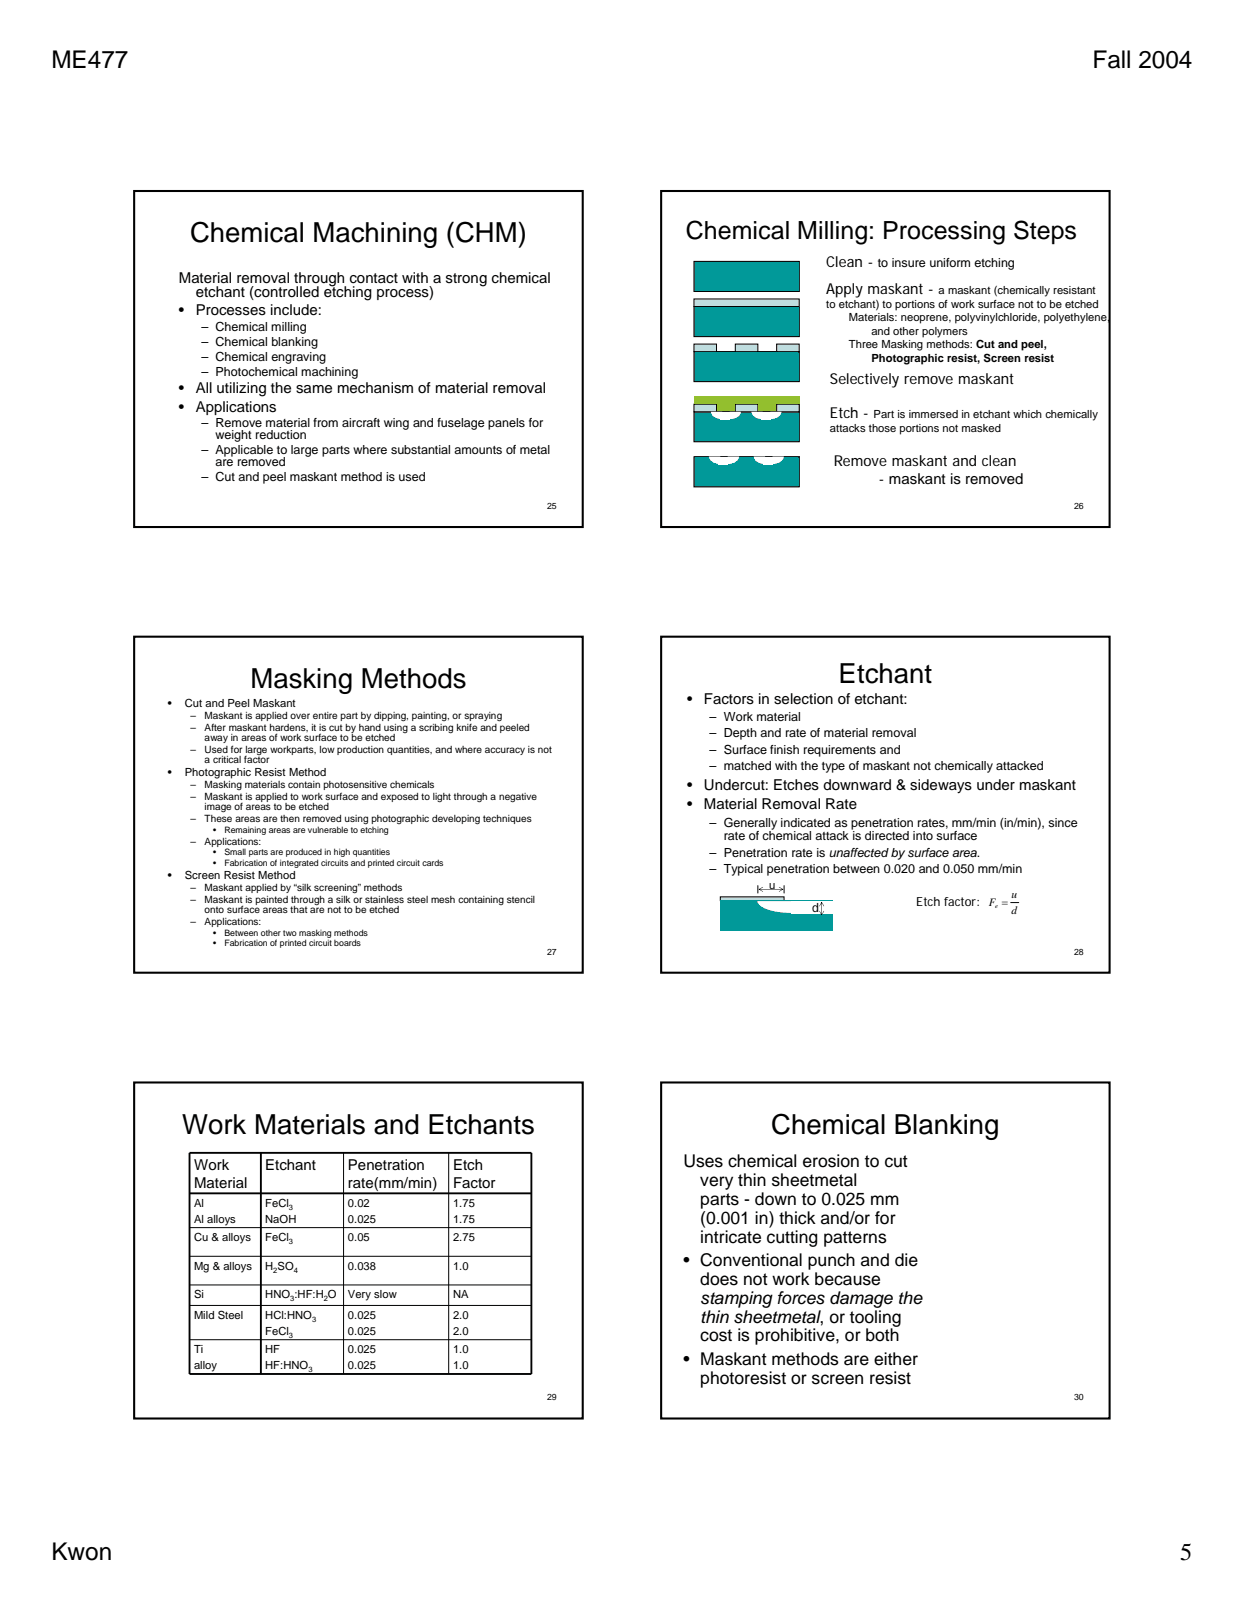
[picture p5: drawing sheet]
<svg xmlns="http://www.w3.org/2000/svg" width="216mm" height="279mm" viewBox="0 0 216 279" stroke-linecap="round" stroke-linejoin="round" font-family="sans-serif">
<defs><g id="words">
<g font-size="4.8">
<text x="33" y="42">Chemical Machining (CHM)</text>
<text x="43.5" y="119.4">Masking Methods</text>
<text x="145.5" y="118.5">Etchant</text>
<text x="31.6" y="196.7">Work Materials and Etchants</text>
<text x="133.9" y="196.7">Chemical Blanking</text>
</g>
<text font-size="4.3" x="119" y="41.4">Chemical Milling: Processing Steps</text>
<g font-size="4.2">
<text x="8.9" y="11.8">ME477</text>
<text x="189.6" y="11.8">Fall 2004</text>
<text x="8.9" y="270.8">Kwon</text>
<text x="204.8" y="270.7">5</text>
</g>
<g font-size="3">
<text x="118.6" y="202.5">Uses chemical erosion to cut</text>
<text x="121.5" y="205.8">very thin sheetmetal</text>
<text x="121.5" y="209">parts - down to 0.025 mm</text>
<text x="121.5" y="212.3">(0.001 in) thick and/or for</text>
<text x="121.5" y="215.6">intricate cutting patterns</text>
<text x="118.6" y="219.6">• Conventional punch and die</text>
<text x="121.5" y="222.9">does not work because</text>
<text x="121.5" y="226.2">stamping forces damage the</text>
<text x="121.5" y="229.5">thin sheetmetal, or tooling</text>
<text x="121.5" y="232.8">cost is prohibitive, or both</text>
<text x="118.6" y="236.8">• Maskant methods are either</text>
<text x="121.5" y="240.1">photoresist or screen resist</text>
</g>
<g font-size="2.6">
<text x="143.4" y="46.4">Clean -</text>
<text x="31" y="49.1">Material removal through contact with a strong chemical</text>
<text x="34" y="51.6">etchant (controlled etching process)</text>
<text x="143.4" y="50.9">Apply maskant -</text>
<text x="31" y="54.7">•</text>
<text x="34" y="54.7">Processes include:</text>
<text x="31" y="68.3">•</text>
<text x="31" y="71.4">•</text>
<text x="34" y="68.3">All utilizing the same mechanism of material removal</text>
<text x="34" y="71.4">Applications</text>
<text x="144" y="66.6">Selectively remove maskant</text>
<text x="144" y="72.5">Etch -</text>
<text x="144.7" y="80.9">Remove maskant and clean</text>
<text x="152.5" y="84.1">- maskant is removed</text>
<text x="119.2" y="122.1">•</text>
<text x="122.2" y="122.1">Factors in selection of etchant:</text>
<text x="119.2" y="137">•</text>
<text x="122.2" y="137">Undercut: Etches downward &amp; sideways under maskant</text>
<text x="119.2" y="140.5">•</text>
<text x="122.2" y="140.5">Material Removal Rate</text>
<text x="33.7" y="203">Work</text>
<text x="46" y="203">Etchant</text>
<text x="60.4" y="203">Penetration</text>
<text x="78.6" y="203">Etch</text>
<text x="33.7" y="206.1">Material</text>
<text x="60.4" y="206.1">rate(mm/min)</text>
<text x="78.6" y="206.1">Factor</text>
</g>
<g font-size="2.2">
<text x="152.3" y="46.4">to insure uniform etching</text>
<text x="34.9" y="57.4">– Chemical milling</text>
<text x="34.9" y="60">– Chemical blanking</text>
<text x="34.9" y="62.6">– Chemical engraving</text>
<text x="34.9" y="65.2">– Photochemical machining</text>
<text x="34.9" y="74.1">– Remove material from aircraft wing and fuselage panels for</text>
<text x="37.4" y="76.2">weight reduction</text>
<text x="34.9" y="78.8">– Applicable to large parts where substantial amounts of metal</text>
<text x="34.9" y="83.5">– Cut and peel maskant method is used</text>
<text x="37.4" y="80.9">are removed</text>
<text x="123.1" y="125.1">– Work material</text>
<text x="123.1" y="128">– Depth and rate of material removal</text>
<text x="123.1" y="130.8">– Surface finish requirements and</text>
<text x="123.1" y="133.7">– matched with the type of maskant not chemically attacked</text>
<text x="123.1" y="143.4">– Generally indicated as penetration rates, mm/min (in/min), since</text>
<text x="123.1" y="148.7">– Penetration rate is unaffected by surface area.</text>
<text x="125.6" y="145.8">rate of chemical attack is directed into surface</text>
<text x="123.1" y="151.5">– Typical penetration between 0.020 and 0.050 mm/min</text>
<text x="140.9" y="158.3">d</text>
<text x="159" y="157.2">Etch factor:</text>
</g>
<g font-size="2">
<text x="175.6" y="155.9">u</text>
<text x="171.6" y="157.1">F =</text>
<text x="175.6" y="158.7">d</text>
</g>
<g font-size="1.9">
<text x="143.4" y="53.4">to etchant) to portions of work surface not to be etched</text>
<text x="162.9" y="50.9">a maskant (chemically resistant</text>
<text x="147.3" y="55.8">Materials: neoprene, polyvinylchloride, polyethylene,</text>
<text x="151.2" y="58.1">and other polymers</text>
<text x="147.3" y="60.5">Three Masking methods: Cut and peel,</text>
<text x="151.2" y="62.8">Photographic resist, Screen resist</text>
<text x="144" y="74.9">attacks those portions not masked</text>
<text x="151.6" y="72.5">Part is immersed in etchant which chemically</text>
<text x="29.1" y="122.7">•</text>
<text x="32.1" y="122.7">Cut and Peel Maskant</text>
<text x="29.1" y="134.7">•</text>
<text x="32.1" y="134.7">Photographic Resist Method</text>
<text x="29.1" y="152.5">•</text>
<text x="32.1" y="152.5">Screen Resist Method</text>
<text x="133.5" y="154.3">u</text>
<text x="33.7" y="209.4">Al</text>
<text x="46" y="209.4">FeCl</text>
<text x="60.4" y="209.4">0.02</text>
<text x="78.6" y="209.4">1.75</text>
<text x="33.7" y="215.3">Cu &amp; alloys</text>
<text x="33.7" y="212.2">Al alloys</text>
<text x="46" y="215.3">FeCl</text>
<text x="46" y="212.2">NaOH</text>
<text x="60.4" y="215.3">0.05</text>
<text x="60.4" y="212.2">0.025</text>
<text x="78.6" y="215.3">2.75</text>
<text x="78.6" y="212.2">1.75</text>
<text x="33.7" y="220.3">Mg &amp; alloys</text>
<text x="46" y="220.3">H SO</text>
<text x="60.4" y="220.3">0.038</text>
<text x="78.6" y="220.3">1.0</text>
<text x="33.7" y="225.3">Si</text>
<text x="46" y="225.3">HNO :HF:H O</text>
<text x="60.4" y="225.3">Very slow</text>
<text x="78.6" y="225.3">NA</text>
<text x="33.7" y="228.8">Mild Steel</text>
<text x="46" y="228.8">HCl:HNO</text>
<text x="46" y="231.7">FeCl</text>
<text x="60.4" y="228.8">0.025</text>
<text x="60.4" y="231.7">0.025</text>
<text x="78.6" y="228.8">2.0</text>
<text x="78.6" y="231.7">2.0</text>
<text x="33.7" y="234.8">Ti</text>
<text x="33.7" y="237.6">alloy</text>
<text x="46" y="234.8">HF</text>
<text x="46" y="237.6">HF:HNO</text>
<text x="60.4" y="234.8">0.025</text>
<text x="60.4" y="237.6">0.025</text>
<text x="78.6" y="234.8">1.0</text>
<text x="78.6" y="237.6">1.0</text>
</g>
<g font-size="1.7">
<text x="33.1" y="124.8">–</text>
<text x="35.5" y="124.8">Maskant is applied over entire part by dipping, painting, or spraying</text>
<text x="33.1" y="126.9">–</text>
<text x="33.1" y="130.7">–</text>
<text x="35.5" y="126.9">After maskant hardens, it is cut by hand using a scribing knife and peeled</text>
<text x="35.5" y="128.6">away in areas of work surface to be etched</text>
<text x="35.5" y="130.7">Used for large workparts, low production quantities, and where accuracy is not</text>
<text x="33.1" y="136.8">–</text>
<text x="35.5" y="136.8">Masking materials contain photosensitive chemicals</text>
<text x="35.5" y="132.4">a critical factor</text>
<text x="33.1" y="138.9">–</text>
<text x="33.1" y="142.6">–</text>
<text x="35.5" y="142.6">These areas are then removed using photographic developing techniques</text>
<text x="35.5" y="138.9">Maskant is applied to work surface and exposed to light through a negative</text>
<text x="35.5" y="140.5">image of areas to be etched</text>
<text x="33.1" y="146.6">–</text>
<text x="35.5" y="146.6">Applications:</text>
<text x="33.1" y="154.6">–</text>
<text x="35.5" y="154.6">Maskant applied by “silk screening” methods</text>
<text x="33.1" y="156.7">–</text>
<text x="33.1" y="160.5">–</text>
<text x="35.5" y="156.7">Maskant is painted through a silk or stainless steel mesh containing stencil</text>
<text x="35.5" y="160.5">Applications:</text>
<text x="35.5" y="158.4">onto surface areas that are not to be etched</text>
</g>
<g font-size="1.5">
<text x="95" y="88.3">25</text>
<text x="186.4" y="88.3">26</text>
<text x="37" y="144.5">•</text>
<text x="37" y="148.4">•</text>
<text x="38.9" y="144.5">Remaining areas are vulnerable to etching</text>
<text x="38.9" y="148.4">Small parts are produced in high quantities</text>
<text x="37" y="150.2">•</text>
<text x="38.9" y="150.2">Fabrication of integrated circuits and printed circuit cards</text>
<text x="37" y="162.4">•</text>
<text x="37" y="164.2">•</text>
<text x="38.9" y="162.4">Between other two masking methods</text>
<text x="38.9" y="164.2">Fabrication of printed circuit boards</text>
<text x="95" y="165.7">27</text>
<text x="186.4" y="165.7">28</text>
<text x="95" y="243">29</text>
<text x="186.4" y="243">30</text>
</g>
<g font-size="1.3">
<text x="50.1" y="210">3</text>
<text x="50.1" y="215.9">3</text>
<text x="47.4" y="220.9">2</text>
<text x="51" y="220.9">4</text>
<text x="50.4" y="225.8">3</text>
<text x="56.2" y="225.8">2</text>
<text x="50.1" y="232.2">3</text>
<text x="54.2" y="229.4">3</text>
<text x="53.5" y="238.2">3</text>
</g>
<text font-size="1.1" x="172.7" y="157.6">e</text>
</g></defs>
<path d="M23.3 33.1h77.8v58.4h-77.8z" fill="none" stroke="#000" stroke-width=".36"/>
<path d="M114.6 33h78.2v58.7h-78.2z" fill="#fff"/>
<path d="M120.4 45.4h18.3v5.2h-18.3z" fill="#019999"/>
<path d="M120.4 45.4h18.3v5.2h-18.3z" fill="none" stroke="#010101" stroke-width=".17"/>
<path d="M120.4 53.2h18.3v5.2h-18.3z" fill="#019999"/>
<path d="M120.4 53.2h18.3v5.2h-18.3z" fill="none" stroke="#010101" stroke-width=".17"/>
<path d="M120.4 61h18.3v5.2h-18.3z" fill="#019999"/>
<path d="M120.4 61h18.3v5.2h-18.3z" fill="none" stroke="#010101" stroke-width=".17"/>
<path d="M120.4 51.9h18.3v1.3h-18.3z" fill="#bbe0e3"/>
<path d="M120.4 51.9h18.3v1.3h-18.3z" fill="none" stroke="#010101" stroke-width=".17"/>
<path d="M120.4 59.7h3.9v1.3h-3.9z" fill="#bbe0e3"/>
<path d="M120.4 59.7h4v1.3h-4z" fill="none" stroke="#010101" stroke-width=".17"/>
<path d="M127.6 59.7h3.9v1.3h-3.9z" fill="#bbe0e3"/>
<path d="M127.6 59.7h3.9v1.3h-3.9z" fill="none" stroke="#010101" stroke-width=".17"/>
<path d="M134.8 59.7h3.9v1.3h-3.9z" fill="#bbe0e3"/>
<path d="M134.8 59.7h3.9v1.3h-3.9z" fill="none" stroke="#010101" stroke-width=".17"/>
<path d="M120.4 68.8h18.3v7.9h-18.3z" fill="#99cc01"/>
<path d="M120.4 71.4h18.3v5.3h-18.3z" fill="#019999"/>
<path d="M120.4 71.5h18.3v5.2h-18.3z" fill="none" stroke="#010101" stroke-width=".17"/>
<path d="M120.4 70.1h3.9v1.3h-3.9z" fill="#bbe0e3"/>
<path d="M120.4 70.1h4v1.4h-4z" fill="none" stroke="#010101" stroke-width=".17"/>
<path d="M127.6 70.1h3.9v1.3h-3.9z" fill="#bbe0e3"/>
<path d="M127.6 70.1h3.9v1.4h-3.9z" fill="none" stroke="#010101" stroke-width=".17"/>
<path d="M134.8 70.1h3.9v1.3h-3.9z" fill="#bbe0e3"/>
<path d="M134.8 70.1h3.9v1.4h-3.9z" fill="none" stroke="#010101" stroke-width=".17"/>
<path d="M120.4 79.3h18.3v5.2h-18.3z" fill="#019999"/>
<path d="M120.4 79.3h18.3v5.2h-18.3z" fill="none" stroke="#010101" stroke-width=".17"/>
<g fill="#fff">
<path d="M126.6 71.5h2a1.72 1.72 0 0 1-2 1.2z" fill-rule="evenodd"/>
<path d="M123.4 71.5h1.9v1.2a1.72 1.72 0 0 1-1.9-1.2z" fill-rule="evenodd"/>
<path d="M126.3 79.2h2a1.75 1.75 0 0 1-2 1.3z" fill-rule="evenodd"/>
<path d="M123 79.2h2v1.3a1.75 1.75 0 0 1-2-1.3z" fill-rule="evenodd"/>
<path d="M134.1 79.2h1.9a1.75 1.75 0 0 1-1.9 1.3z" fill-rule="evenodd"/>
<path d="M130.8 79.2h2v1.3a1.75 1.75 0 0 1-2-1.3z" fill-rule="evenodd"/>
<path d="M133.7 71.5h1.9a1.74 1.74 0 0 1-1.9 1.2z" fill-rule="evenodd"/>
<path d="M130.4 71.5h2v1.2a1.73 1.73 0 0 1-2-1.2z" fill-rule="evenodd"/>
</g>
<g fill="#fff">
<path d="M125 71.5h1.7v1.3h-1.7z"/>
<path d="M124.7 79.3h1.6v1.3h-1.6z"/>
<path d="M132.4 79.3h1.7v1.3h-1.7z"/>
<path d="M132 71.5h1.7v1.3h-1.7z"/>
</g>
<path d="M114.7 33.1h77.9v58.4h-77.9z" fill="none" stroke="#000" stroke-width=".36"/>
<path d="M23.1 110.3h78.2v58.7h-78.2z" fill="#fff"/>
<path d="M23.3 110.5h77.8v58.3h-77.8z" fill="none" stroke="#000" stroke-width=".36"/>
<path d="M114.6 110.3h78.2v58.7h-78.2z" fill="#fff"/>
<path d="M125 155.6h11.1v.7h-11.1z" fill="#bbe0e3"/>
<path d="M125 155.6h11.1v.7h-11.1z" fill="none" stroke="#010101" stroke-width=".17"/>
<path d="M125 156.3h19.5v5.2h-19.5z" fill="#019999"/>
<path d="M131.4 156.4h5.9v2a9.6 9.6 0 0 1-5.5-1.3z" fill-rule="evenodd" fill="#fff"/>
<path d="M137.3 156.4h8.5v2.2h-8.5z" fill="#fff"/>
<path d="M131.5 153.7v1.3M136.1 153.7v1.3" fill="none" stroke="#010101" stroke-width=".17"/>
<g fill="#010101">
<path d="M131.7 154.3h4.2zM131.7 154.3l.7-.4-.6 .5 .6 .4zM135.2 153.9l.8 .4-.8 .5 .6-.5z"/>
<path d="M142.6 156.6v2.2zM142.6 156.5l.4 .8-.4-.7-.4 .7zM142.2 158.1l.4 .7 .4-.7-.4 .7z"/>
</g>
<path d="M175.4 156.6h1.4" fill="none" stroke="#000" stroke-width=".17"/>
<path d="M114.7 110.5h77.9v58.3h-77.9z" fill="none" stroke="#000" stroke-width=".36"/>
<path d="M23.1 187.7h78.2v58.7h-78.2z" fill="#fff"/>
<path d="M32.9 200.1h59.3v38.3h-59.3zM32.9 207.1h59.3M45.3 200.1v38.3" fill="none" stroke="#010101" stroke-width=".33"/>
<path d="M32.9 213h59.3M32.9 218h59.3M59.6 200.1v38.3M77.9 200.1v38.3M32.9 223h59.3M32.9 226.5h59.3M32.9 232.5h59.3" fill="none" stroke="#010101" stroke-width=".17"/>
<path d="M23.3 187.9h77.8v58.3h-77.8z" fill="none" stroke="#000" stroke-width=".36"/>
<path d="M114.6 187.7h78.2v58.7h-78.2z" fill="#fff"/>
<path d="M114.7 187.9h77.9v58.3h-77.9z" fill="none" stroke="#000" stroke-width=".36"/>
<use href="#words"/>
</svg>
